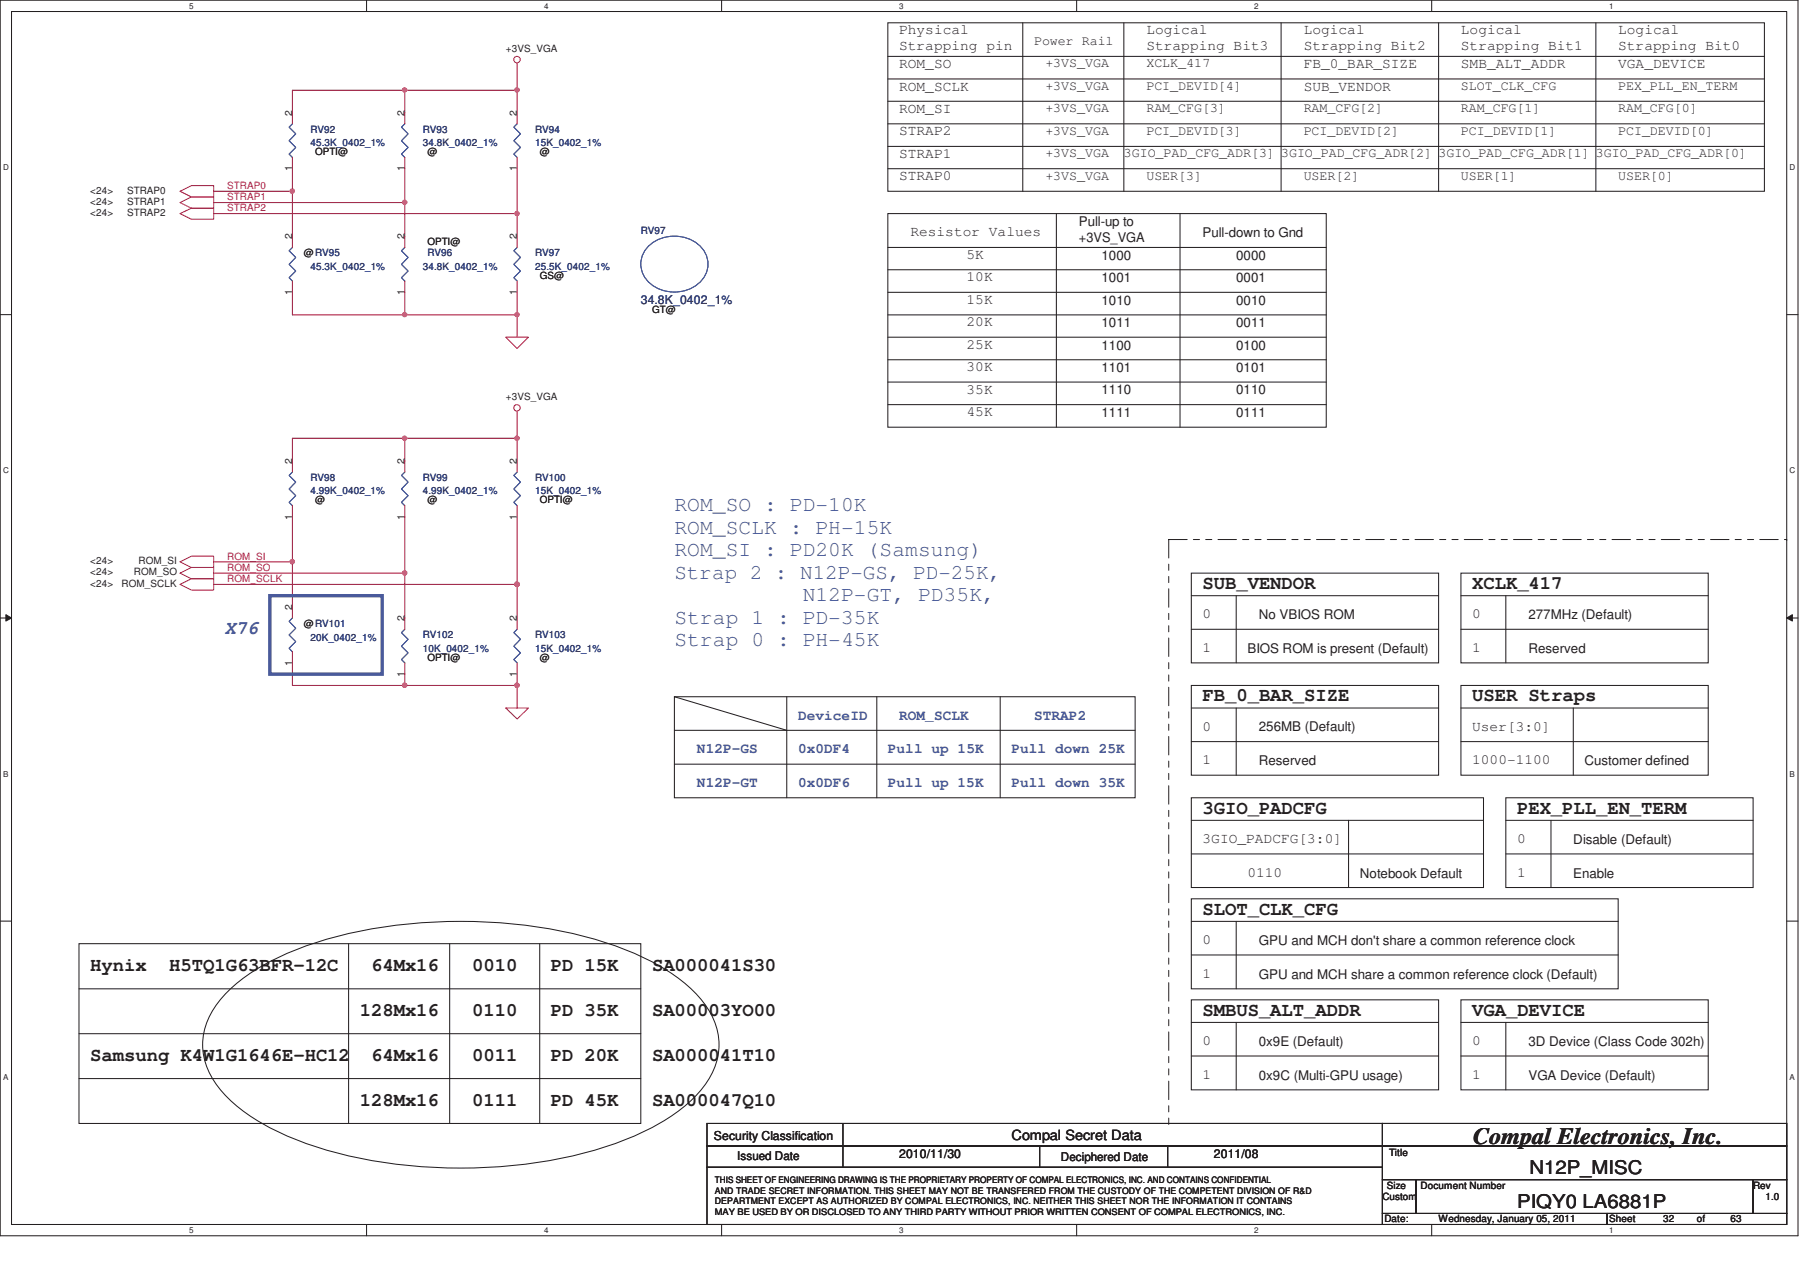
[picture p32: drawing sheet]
<svg xmlns="http://www.w3.org/2000/svg" width="297mm" height="210mm" viewBox="0 0 297 210" stroke-linecap="round" stroke-linejoin="round" font-family="sans-serif">
<defs><g id="words">
<text font-size="3.9" fill="#231f20" x="243.1" y="188.9">Compal Electronics, Inc.</text>
<g font-size="3.5" fill="#3953a4">
<text x="111.3" y="84.4">ROM_SO : PD-10K</text>
<text x="111.3" y="88.1">ROM_SCLK : PH-15K</text>
<text x="111.3" y="91.8">ROM_SI : PD20K (Samsung)</text>
<text x="111.3" y="95.5">Strap 2 : N12P-GS, PD-25K,</text>
<text x="132.5" y="99.3">N12P-GT, PD35K,</text>
<text x="111.3" y="103">Strap 1 : PD-35K</text>
<text x="111.3" y="106.7">Strap 0 : PH-45K</text>
</g>
<g font-size="3.1" fill="#231f20">
<text x="198.5" y="97.2">SUB_VENDOR</text>
<text x="242.9" y="97.2">XCLK_417</text>
<text x="198.5" y="115.8">FB_0_BAR_SIZE</text>
<text x="242.9" y="115.8">USER Straps</text>
<text x="198.5" y="134.3">3GIO_PADCFG</text>
<text x="250.4" y="134.3">PEX_PLL_EN_TERM</text>
<text x="198.5" y="151">SLOT_CLK_CFG</text>
<text x="14.9" y="160.3">Hynix</text>
<text x="27.9" y="160.3">H5TQ1G63BFR-12C</text>
<text x="61.3" y="160.3">64Mx16</text>
<text x="77.9" y="160.3">0010</text>
<text x="90.9" y="160.3">PD 15K</text>
<text x="107.6" y="160.3">SA000041S30</text>
<text x="59.4" y="167.7">128Mx16</text>
<text x="77.9" y="167.7">0110</text>
<text x="90.9" y="167.7">PD 35K</text>
<text x="107.6" y="167.7">SA00003YO00</text>
<text x="198.5" y="167.7">SMBUS_ALT_ADDR</text>
<text x="242.9" y="167.7">VGA_DEVICE</text>
<text x="14.9" y="175.1">Samsung K4W1G1646E-HC12</text>
<text x="61.3" y="175.1">64Mx16</text>
<text x="77.9" y="175.1">0011</text>
<text x="90.9" y="175.1">PD 20K</text>
<text x="107.6" y="175.1">SA000041T10</text>
<text x="59.4" y="182.5">128Mx16</text>
<text x="77.9" y="182.5">0111</text>
<text x="90.9" y="182.5">PD 45K</text>
<text x="107.6" y="182.5">SA000047Q10</text>
<text x="252.4" y="193.8">N12P_MISC</text>
<text x="250.4" y="199.4">PIQY0 LA6881P</text>
</g>
<text font-size="3.1" fill="#3953a4" x="37.1" y="104.7">X76</text>
<g font-size="2.4" fill="#231f20">
<text x="148.4" y="5.7">Physical</text>
<text x="189.2" y="5.7">Logical</text>
<text x="215.1" y="5.7">Logical</text>
<text x="241.1" y="5.7">Logical</text>
<text x="267" y="5.7">Logical</text>
<text x="148.4" y="11.2">ROM_SO</text>
<text x="148.4" y="8.2">Strapping pin</text>
<text x="189.2" y="8.2">Strapping Bit3</text>
<text x="215.1" y="11.2">FB_0_BAR_SIZE</text>
<text x="215.1" y="8.2">Strapping Bit2</text>
<text x="241.1" y="8.2">Strapping Bit1</text>
<text x="241.1" y="11.2">SMB_ALT_ADDR</text>
<text x="267" y="8.2">Strapping Bit0</text>
<text x="267" y="11.2">VGA_DEVICE</text>
<text x="148.4" y="14.9">ROM_SCLK</text>
<text x="215.1" y="14.9">SUB_VENDOR</text>
<text x="148.4" y="22.3">STRAP2</text>
<text x="148.4" y="18.6">ROM_SI</text>
<text x="148.4" y="29.8">STRAP0</text>
<text x="148.4" y="26.1">STRAP1</text>
<text x="150.2" y="39">Resistor Values</text>
<text x="159.5" y="42.8">5K</text>
<text x="159.5" y="46.4">10K</text>
<text x="159.5" y="50.2">15K</text>
<text x="159.5" y="53.9">20K</text>
<text x="159.5" y="57.6">25K</text>
<text x="159.5" y="61.3">30K</text>
<text x="159.5" y="65">35K</text>
<text x="159.5" y="68.7">45K</text>
<text x="198.5" y="102.1">0</text>
<text x="198.5" y="107.7">1</text>
<text x="242.9" y="102.1">0</text>
<text x="242.9" y="107.7">1</text>
<text x="198.5" y="120.6">0</text>
<text x="242.9" y="120.6">User[3:0]</text>
<text x="198.5" y="126.2">1</text>
<text x="242.9" y="126.2">1000-1100</text>
<text x="198.5" y="139.1">3GIO_PADCFG[3:0]</text>
<text x="250.4" y="139.1">0</text>
<text x="205.9" y="144.7">0110</text>
<text x="250.4" y="144.7">1</text>
<text x="198.5" y="155.9">0</text>
<text x="198.5" y="161.4">1</text>
<text x="198.5" y="172.5">0</text>
<text x="242.9" y="172.5">0</text>
<text x="198.5" y="178.1">1</text>
<text x="242.9" y="178.1">1</text>
</g>
<g font-size="2.4" fill="#3953a4">
<text x="131.7" y="118.8">DeviceID</text>
<text x="148.4" y="118.8">ROM_SCLK</text>
<text x="170.6" y="118.8">STRAP2</text>
<text x="115" y="124.4">N12P-GS</text>
<text x="131.7" y="124.4">0x0DF4</text>
<text x="146.5" y="124.4">Pull up 15K</text>
<text x="166.9" y="124.4">Pull down 25K</text>
<text x="115" y="129.9">N12P-GT</text>
<text x="131.7" y="129.9">0x0DF6</text>
<text x="146.5" y="129.9">Pull up 15K</text>
<text x="166.9" y="129.9">Pull down 35K</text>
</g>
<text font-size="2.3" fill="#231f20" x="166.9" y="188.2">Compal Secret Data</text>
<g font-size="2.2" fill="#231f20">
<text x="170.6" y="7.4">Power Rail</text>
<text x="172.5" y="11.1">+3VS_VGA</text>
<text x="189.2" y="11.1">XCLK_417</text>
<text x="172.5" y="14.9">+3VS_VGA</text>
<text x="189.2" y="14.9">PCI_DEVID[4]</text>
<text x="241.1" y="14.9">SLOT_CLK_CFG</text>
<text x="267" y="14.9">PEX_PLL_EN_TERM</text>
<text x="172.5" y="18.5">+3VS_VGA</text>
<text x="172.5" y="22.3">+3VS_VGA</text>
<text x="189.2" y="22.3">PCI_DEVID[3]</text>
<text x="189.2" y="18.5">RAM_CFG[3]</text>
<text x="215.1" y="18.5">RAM_CFG[2]</text>
<text x="215.1" y="22.3">PCI_DEVID[2]</text>
<text x="241.1" y="18.5">RAM_CFG[1]</text>
<text x="241.1" y="22.3">PCI_DEVID[1]</text>
<text x="267" y="22.3">PCI_DEVID[0]</text>
<text x="267" y="18.5">RAM_CFG[0]</text>
<text x="172.5" y="26">+3VS_VGA</text>
<text x="172.5" y="29.7">+3VS_VGA</text>
<text x="185.5" y="26">3GIO_PAD_CFG_ADR[3]</text>
<text x="189.2" y="29.7">USER[3]</text>
<text x="211.4" y="26">3GIO_PAD_CFG_ADR[2] 3GIO_PAD_CFG_ADR[1] 3GIO_PAD_CFG_ADR[0]</text>
<text x="215.1" y="29.7">USER[2]</text>
<text x="241.1" y="29.7">USER[1]</text>
<text x="267" y="29.7">USER[0]</text>
<text x="178.1" y="37.3">Pull-up to</text>
<text x="178.1" y="39.9">+3VS_VGA</text>
<text x="198.5" y="39.2">Pull-down to Gnd</text>
<text x="181.8" y="42.9">1000</text>
<text x="181.8" y="46.6">1001</text>
<text x="204" y="42.9">0000</text>
<text x="204" y="46.6">0001</text>
<text x="181.8" y="50.3">1010</text>
<text x="204" y="50.3">0010</text>
<text x="181.8" y="54">1011</text>
<text x="181.8" y="57.7">1100</text>
<text x="204" y="54">0011</text>
<text x="204" y="57.7">0100</text>
<text x="181.8" y="61.4">1101</text>
<text x="181.8" y="65.1">1110</text>
<text x="204" y="61.4">0101</text>
<text x="204" y="65.1">0110</text>
<text x="181.8" y="68.8">1111</text>
<text x="204" y="68.8">0111</text>
<text x="205.9" y="107.8">BIOS ROM is present (Default)</text>
<text x="207.7" y="102.2">No VBIOS ROM</text>
<text x="252.2" y="102.2">277MHz (Default)</text>
<text x="252.2" y="107.8">Reserved</text>
<text x="207.7" y="120.7">256MB (Default)</text>
<text x="207.7" y="126.3">Reserved</text>
<text x="261.5" y="126.3">Customer defined</text>
<text x="259.6" y="139.3">Disable (Default)</text>
<text x="224.4" y="144.9">Notebook Default</text>
<text x="259.6" y="144.9">Enable</text>
<text x="207.7" y="156">GPU and MCH don't share a common reference clock</text>
<text x="207.7" y="161.5">GPU and MCH share a common reference clock (Default)</text>
<text x="207.7" y="172.7">0x9E (Default)</text>
<text x="252.2" y="172.7">3D Device (Class Code 302h)</text>
<text x="207.7" y="178.2">0x9C (Multi-GPU usage)</text>
<text x="252.2" y="178.2">VGA Device (Default)</text>
</g>
<text font-size="2" fill="#282973" x="105.7" y="50.2">34.8K_0402_1%</text>
<g font-size="2" fill="#231f20">
<text x="117.8" y="188.1">Security Classification</text>
<text x="121.7" y="191.6">Issued Date</text>
<text x="148.4" y="191.1">2010/11/30</text>
<text x="175.1" y="191.7">Deciphered Date</text>
<text x="200.3" y="191.1">2011/08</text>
</g>
<g font-size="1.7" fill="#231f20">
<text x="83.5" y="8.6">+3VS_VGA</text>
<text x="48.2" y="19.1" transform="rotate(-90 48.2 19.1)">2</text>
<text x="66.8" y="19.1" transform="rotate(-90 66.8 19.1)">2</text>
<text x="85.3" y="19.1" transform="rotate(-90 85.3 19.1)">2</text>
<text x="48.2" y="28.3" transform="rotate(-90 48.2 28.3)">1</text>
<text x="52" y="25.7">OPTI@</text>
<text x="66.8" y="28.3" transform="rotate(-90 66.8 28.3)">1</text>
<text x="70.5" y="25.7">@</text>
<text x="85.3" y="28.3" transform="rotate(-90 85.3 28.3)">1</text>
<text x="89.1" y="25.7">@</text>
<text x="14.9" y="32">&lt;24&gt;</text>
<text x="14.9" y="33.8">&lt;24&gt;</text>
<text x="14.9" y="35.6">&lt;24&gt;</text>
<text x="21" y="32">STRAP0</text>
<text x="21" y="33.8">STRAP1</text>
<text x="21" y="35.6">STRAP2</text>
<text x="48.2" y="39.5" transform="rotate(-90 48.2 39.5)">2</text>
<text x="66.8" y="39.5" transform="rotate(-90 66.8 39.5)">2</text>
<text x="70.5" y="40.5">OPTI@</text>
<text x="85.3" y="39.5" transform="rotate(-90 85.3 39.5)">2</text>
<text x="50.1" y="42.3">@RV95</text>
<text x="89.1" y="46">GS@</text>
<text x="48.2" y="48.7" transform="rotate(-90 48.2 48.7)">1</text>
<text x="66.8" y="48.7" transform="rotate(-90 66.8 48.7)">1</text>
<text x="85.3" y="48.7" transform="rotate(-90 85.3 48.7)">1</text>
<text x="107.6" y="51.6">GT@</text>
<text x="83.5" y="66">+3VS_VGA</text>
<text x="48.2" y="76.6" transform="rotate(-90 48.2 76.6)">2</text>
<text x="66.8" y="76.6" transform="rotate(-90 66.8 76.6)">2</text>
<text x="85.3" y="76.6" transform="rotate(-90 85.3 76.6)">2</text>
<text x="52" y="83.1">@</text>
<text x="70.5" y="83.1">@</text>
<text x="89.1" y="83.1">OPTI@</text>
<text x="48.2" y="85.8" transform="rotate(-90 48.2 85.8)">1</text>
<text x="66.8" y="85.8" transform="rotate(-90 66.8 85.8)">1</text>
<text x="85.3" y="85.8" transform="rotate(-90 85.3 85.8)">1</text>
<text x="14.9" y="93.1">&lt;24&gt;</text>
<text x="14.9" y="95">&lt;24&gt;</text>
<text x="22.1" y="95">ROM_SO</text>
<text x="22.9" y="93.1">ROM_SI</text>
<text x="14.9" y="96.9">&lt;24&gt;</text>
<text x="20.1" y="96.9">ROM_SCLK</text>
<text x="48.2" y="100.7" transform="rotate(-90 48.2 100.7)">2</text>
<text x="50.1" y="103.5">@RV101</text>
<text x="66.8" y="102.6" transform="rotate(-90 66.8 102.6)">2</text>
<text x="85.3" y="102.6" transform="rotate(-90 85.3 102.6)">2</text>
<text x="48.2" y="109.9" transform="rotate(-90 48.2 109.9)">1</text>
<text x="66.8" y="111.7" transform="rotate(-90 66.8 111.7)">1</text>
<text x="70.5" y="109.1">OPTI@</text>
<text x="85.3" y="111.7" transform="rotate(-90 85.3 111.7)">1</text>
<text x="89.1" y="109.1">@</text>
<text x="229.2" y="190.8">Title</text>
<text x="228.9" y="196.2">Size</text>
<text x="234.4" y="196.2">Document Number</text>
<text x="289.3" y="196.2">Rev</text>
<text x="228.1" y="198.1">Custom</text>
<text x="228.5" y="201.8">Date:</text>
<text x="237.4" y="201.8">Wednesday, January 05, 2011</text>
<text x="265.6" y="201.8">Sheet</text>
<text x="274.5" y="201.8">32</text>
<text x="280" y="201.8">of</text>
<text x="285.6" y="201.8">63</text>
<text x="291.3" y="198.1">1.0</text>
</g>
<g font-size="1.7" fill="#282973">
<text x="51.2" y="21.9">RV92</text>
<text x="69.8" y="21.9">RV93</text>
<text x="88.3" y="21.9">RV94</text>
<text x="51.2" y="24.2">45.3K_0402_1%</text>
<text x="69.8" y="24.2">34.8K_0402_1%</text>
<text x="88.3" y="24.2">15K_0402_1%</text>
<text x="105.7" y="38.6">RV97</text>
<text x="51.2" y="44.5">45.3K_0402_1%</text>
<text x="69.8" y="44.5">34.8K_0402_1%</text>
<text x="70.5" y="42.3">RV96</text>
<text x="88.3" y="42.3">RV97</text>
<text x="88.3" y="44.5">25.5K_0402_1%</text>
<text x="51.2" y="79.4">RV98</text>
<text x="51.2" y="81.6">4.99K_0402_1%</text>
<text x="69.8" y="79.4">RV99</text>
<text x="69.8" y="81.6">4.99K_0402_1%</text>
<text x="88.3" y="79.4">RV100</text>
<text x="88.3" y="81.6">15K_0402_1%</text>
<text x="51.2" y="105.7">20K_0402_1%</text>
<text x="69.8" y="105.4">RV102</text>
<text x="69.8" y="107.6">10K_0402_1%</text>
<text x="88.3" y="105.4">RV103</text>
<text x="88.3" y="107.6">15K_0402_1%</text>
</g>
<g font-size="1.7" fill="#ed2024">
<text x="37.5" y="31.2">STRAP0</text>
<text x="37.5" y="34.9">STRAP2</text>
<text x="37.5" y="33.1">STRAP1</text>
<text x="37.5" y="92.4">ROM_SI</text>
<text x="37.5" y="94.2">ROM_SO</text>
<text x="37.5" y="96.1">ROM_SCLK</text>
</g>
<g font-size="1.5" fill="#231f20">
<text x="118" y="195.4">THIS SHEET OF ENGINEERING DRAWING IS THE PROPRIETARY PROPERTY OF COMPAL ELECTRONICS, INC. AND CONTAINS CONFIDENTIAL</text>
<text x="118" y="197.1">AND TRADE SECRET INFORMATION. THIS SHEET MAY NOT BE TRANSFERED FROM THE CUSTODY OF THE COMPETENT DIVISION OF R&amp;D</text>
<text x="118" y="198.8">DEPARTMENT EXCEPT AS AUTHORIZED BY COMPAL ELECTRONICS, INC. NEITHER THIS SHEET NOR THE INFORMATION IT CONTAINS</text>
<text x="118" y="200.6">MAY BE USED BY OR DISCLOSED TO ANY THIRD PARTY WITHOUT PRIOR WRITTEN CONSENT OF COMPAL ELECTRONICS, INC.</text>
</g>
<g font-size="1.3" fill="#231f20">
<text x="31.2" y="1.4">5</text>
<text x="89.8" y="1.4">4</text>
<text x="148.4" y="1.4">3</text>
<text x="207" y="1.4">2</text>
<text x="265.6" y="1.4">1</text>
<text x=".5" y="28.1">D</text>
<text x="295.3" y="28.1">D</text>
<text x=".5" y="78.1">C</text>
<text x="295.3" y="78.1">C</text>
<text x=".5" y="128.2">B</text>
<text x="295.3" y="128.2">B</text>
<text x=".5" y="178.3">A</text>
<text x="295.3" y="178.3">A</text>
<text x="31.2" y="203.5">5</text>
<text x="89.8" y="203.5">4</text>
<text x="148.4" y="203.5">3</text>
<text x="207" y="203.5">2</text>
<text x="265.6" y="203.5">1</text>
</g>
</g></defs>
<path d="M0 0h296.7v204h-296.7zM1.9 1.9h292.9v200.2h-292.9z" fill="none" stroke="#231f20" stroke-width=".17"/>
<g fill="#fff">
<path d="M31.2 .3h.7v1.4h-.7z"/>
<path d="M31.2 202.3h.7v1.5h-.7z"/>
</g>
<path d="M60.5 0v1.9M60.5 202.1v1.9" fill="none" stroke="#231f20" stroke-width=".17"/>
<g fill="#fff">
<path d="M89.8 .3h.7v1.4h-.7z"/>
<path d="M89.8 202.3h.7v1.5h-.7z"/>
</g>
<path d="M119.1 0v1.9M119.1 202.1v1.9" fill="none" stroke="#231f20" stroke-width=".17"/>
<g fill="#fff">
<path d="M148.4 .3h.7v1.4h-.7z"/>
<path d="M148.4 202.3h.7v1.5h-.7z"/>
</g>
<path d="M177.7 0v1.9M177.7 202.1v1.9" fill="none" stroke="#231f20" stroke-width=".17"/>
<g fill="#fff">
<path d="M207 .3h.7v1.4h-.7z"/>
<path d="M207 202.3h.7v1.5h-.7z"/>
</g>
<path d="M236.3 0v1.9M236.3 202.1v1.9" fill="none" stroke="#231f20" stroke-width=".17"/>
<g fill="#fff">
<path d="M265.6 .3h.7v1.4h-.7z"/>
<path d="M265.6 202.3h.7v1.5h-.7z"/>
<path d="M.5 26.9h.9v1.5h-.9z"/>
<path d="M295.3 26.9h.9v1.5h-.9z"/>
<path d="M.5 77h.9v1.4h-.9z"/>
<path d="M295.3 77h.9v1.4h-.9z"/>
</g>
<path d="M0 51.9h1.9M294.8 51.9h1.9" fill="none" stroke="#231f20" stroke-width=".17"/>
<g fill="#fff">
<path d="M.5 127h.9v1.5h-.9z"/>
<path d="M295.3 127h.9v1.5h-.9z"/>
</g>
<path d="M0 102h1.9M294.8 102h1.9" fill="none" stroke="#231f20" stroke-width=".17"/>
<path d="M1 101.5l.9 .5-.9 .5z" fill="#231f20"/>
<path d="M1 101.5l.9 .5-.9 .5z" fill="none" stroke="#231f20" stroke-width=".17"/>
<path d="M294.8 102l1-.5v1z" fill="#231f20"/>
<path d="M294.8 102l1-.5v1z" fill="none" stroke="#231f20" stroke-width=".17"/>
<g fill="#fff">
<path d="M.5 177.1h.8v1.5h-.8z"/>
<path d="M295.3 177.1h.8v1.5h-.8z"/>
</g>
<path d="M0 152.1h1.9M294.8 152.1h1.9" fill="none" stroke="#231f20" stroke-width=".17"/>
<path d="M35.3 31.6h13" fill="none" stroke="#7f1442" stroke-width=".17"/>
<circle cx="48.2" cy="31.6" r=".37" fill="#b9529f"/>
<circle cx="48.2" cy="31.6" r=".37" fill="none" stroke="#b9529f" stroke-width=".17"/>
<path d="M35.3 35.3h50" fill="none" stroke="#7f1442" stroke-width=".17"/>
<circle cx="85.3" cy="35.3" r=".36" fill="#b9529f"/>
<circle cx="85.3" cy="35.3" r=".36" fill="none" stroke="#b9529f" stroke-width=".17"/>
<path d="M35.3 33.4h31.5" fill="none" stroke="#7f1442" stroke-width=".17"/>
<circle cx="66.8" cy="33.4" r=".36" fill="#b9529f"/>
<circle cx="66.8" cy="33.4" r=".36" fill="none" stroke="#b9529f" stroke-width=".17"/>
<path d="M48.3 31.6v7.4M66.8 33.4v5.6M85.3 27.9v7.4M48.3 48.3v3.7h18.5M66.8 52h18.5v3.7M66.8 48.3v3.7" fill="none" stroke="#7f1442" stroke-width=".17"/>
<circle cx="85.3" cy="51.9" r=".36" fill="#b9529f"/>
<circle cx="85.3" cy="51.9" r=".36" fill="none" stroke="#b9529f" stroke-width=".17"/>
<circle cx="66.8" cy="51.9" r=".36" fill="#b9529f"/>
<circle cx="66.8" cy="51.9" r=".36" fill="none" stroke="#b9529f" stroke-width=".17"/>
<path d="M66.8 14.9h18.5v3.7M66.8 14.9h-18.5v3.7M66.8 14.9v3.7M66.8 27.9v5.5M85.3 35.3v3.7M85.3 48.3v3.7" fill="none" stroke="#7f1442" stroke-width=".17"/>
<circle cx="85.3" cy="14.9" r=".36" fill="#b9529f"/>
<circle cx="85.3" cy="14.9" r=".36" fill="none" stroke="#b9529f" stroke-width=".17"/>
<circle cx="66.8" cy="14.9" r=".36" fill="#b9529f"/>
<circle cx="66.8" cy="14.9" r=".36" fill="none" stroke="#b9529f" stroke-width=".17"/>
<path d="M35.3 92.7h13" fill="none" stroke="#7f1442" stroke-width=".17"/>
<circle cx="48.2" cy="92.7" r=".37" fill="#b9529f"/>
<circle cx="48.2" cy="92.7" r=".37" fill="none" stroke="#b9529f" stroke-width=".17"/>
<path d="M35.3 96.5h50" fill="none" stroke="#7f1442" stroke-width=".17"/>
<circle cx="85.3" cy="96.4" r=".37" fill="#b9529f"/>
<circle cx="85.3" cy="96.4" r=".37" fill="none" stroke="#b9529f" stroke-width=".17"/>
<path d="M35.3 94.6h31.5" fill="none" stroke="#7f1442" stroke-width=".17"/>
<circle cx="66.8" cy="94.6" r=".37" fill="#b9529f"/>
<circle cx="66.8" cy="94.6" r=".37" fill="none" stroke="#b9529f" stroke-width=".17"/>
<path d="M48.3 85.3v7.4M66.8 85.3v9.3M85.3 85.3v11.2" fill="none" stroke="#7f1442" stroke-width=".17"/>
<circle cx="85.3" cy="96.4" r=".37" fill="#b9529f"/>
<circle cx="85.3" cy="96.4" r=".37" fill="none" stroke="#b9529f" stroke-width=".17"/>
<path d="M48.3 109.4v3.8h18.5M66.8 113.2h18.5v3.7M66.8 111.3v1.9" fill="none" stroke="#7f1442" stroke-width=".17"/>
<circle cx="85.3" cy="113.1" r=".37" fill="#b9529f"/>
<circle cx="85.3" cy="113.1" r=".37" fill="none" stroke="#b9529f" stroke-width=".17"/>
<circle cx="66.8" cy="113.1" r=".37" fill="#b9529f"/>
<circle cx="66.8" cy="113.1" r=".37" fill="none" stroke="#b9529f" stroke-width=".17"/>
<path d="M48.3 72.3v3.8M66.8 72.3h18.5v3.8" fill="none" stroke="#7f1442" stroke-width=".17"/>
<circle cx="85.3" cy="72.3" r=".36" fill="#b9529f"/>
<circle cx="85.3" cy="72.3" r=".36" fill="none" stroke="#b9529f" stroke-width=".17"/>
<circle cx="66.8" cy="72.3" r=".36" fill="#b9529f"/>
<circle cx="66.8" cy="72.3" r=".36" fill="none" stroke="#b9529f" stroke-width=".17"/>
<path d="M85.3 11.2v3.7M48.3 27.9v3.7M48.3 72.3h18.5v3.8M85.3 68.7v3.6M48.3 92.7v7.5M66.8 94.6v7.4M85.3 96.5v5.5M85.3 111.3v1.9" fill="none" stroke="#7f1442" stroke-width=".17"/>
<g fill="none" stroke="#ed2024" stroke-width=".17">
<path d="M48.3 18.6v1.8M66.8 18.6v1.8M85.3 10.4v.8M85.3 18.6v1.8M29.7 31.6l1.9-1h3.7v1.9h-3.7zM29.7 33.4l1.9-.9h3.7v1.9h-3.7zM29.7 35.3l1.9-.9h3.7v1.8h-3.7zM48.3 26v1.9M48.3 39v1.8M66.8 26v1.9M66.8 39v1.8M85.3 26v1.9"/>
<path d="M85.3 39v1.8M48.3 46.4v1.9M66.8 46.4v1.9M83.5 55.7h3.7l-1.9 1.8zM85.3 46.4v1.9M48.3 76.1v1.8M66.8 76.1v1.8M85.3 67.9v.8M85.3 76.1v1.8M29.7 92.7l1.9-.9h3.7v1.9h-3.7zM29.7 94.6l1.9-.9h3.7v1.8h-3.7zM29.7 96.5l1.9-1h3.7v1.9h-3.7z"/>
<path d="M48.3 83.5v1.8M66.8 83.5v1.8M85.3 83.5v1.8M48.3 100.2v1.8M48.3 107.6v1.8M66.8 102v1.9M66.8 109.4v1.9M83.5 116.9h3.7l-1.9 1.8zM85.3 102v1.9M85.3 109.4v1.9"/>
<circle cx="85.3" cy="9.8" r=".54"/>
<circle cx="85.3" cy="67.3" r=".54"/>
</g>
<g fill="none" stroke="#231f20" stroke-width=".17">
<path d="M146.5 3.8h144.7v27.8h-144.7zM146.5 16.7h144.7M146.5 13h144.7M146.5 9.3h144.7M168.8 3.8v27.8M185.5 3.8v27.8M211.4 3.8v27.8M237.4 3.8v27.8M263.4 3.8v27.8M146.5 35.3h72.4v35.2h-72.4zM146.5 27.9h144.7M146.5 24.2h144.7"/>
<path d="M146.5 20.4h144.7M174.3 35.3v35.2M194.7 35.3v35.2M146.5 40.8h72.4M146.5 44.5h72.4M146.5 48.3h72.4M146.5 52h72.4M146.5 55.7h72.4M146.5 59.4h72.4M146.5 63.1h72.4M146.5 66.8h72.4M196.6 94.6h40.8v14.8h-40.8z"/>
<path d="M196.6 98.3h40.8M204 98.3v11.1M241.1 94.6h40.8v14.8h-40.8zM241.1 98.3h40.8M248.5 98.3v11.1M111.3 115h76v16.7h-76zM111.3 115l18.5 5.6M129.8 115v16.7M144.7 115v16.7M165.1 115v16.7M196.6 113.2h40.8v14.8h-40.8zM196.6 103.9h40.8"/>
<path d="M196.6 116.9h40.8M204 116.9v11.1M241.1 113.2h40.8v14.8h-40.8zM241.1 103.9h40.8M241.1 116.9h40.8M259.6 116.9v11.1M111.3 120.6h76M111.3 126.1h76M196.6 131.7h48.2v14.8h-48.2zM196.6 122.4h40.8M196.6 135.4h48.2M222.5 135.4v11.1"/>
<path d="M241.1 122.4h40.8M248.5 131.7h40.8v14.8h-40.8zM248.5 135.4h40.8M255.9 135.4v11.1M13 155.8h92.7v29.7h-92.7zM57.5 155.8v29.7M74.2 155.8v29.7M89.1 155.8v29.7M196.6 148.4h70.4v14.8h-70.4zM196.6 141h48.2M196.6 152.1h70.4M196.6 157.6h70.4"/>
<path d="M204 152.1v11.1M248.5 141h40.8M13 163.2h92.7M13 170.6h92.7M13 178.1h92.7M37.1 164.2a34.7 34.7 0 0 1 14.2-8.3 82.9 82.9 0 0 1 49.4 0 34.8 34.8 0 0 1 14.3 8.3 11.3 11.3 0 0 1 3.2 11.1 16 16 0 0 1-5.9 7.8 45.3 45.3 0 0 1-16.4 7.4 83.5 83.5 0 0 1-44.6-1.5 34.8 34.8 0 0 1-14.2-8.3 11.3 11.3 0 0 1-3.2-11.1 13.7 13.7 0 0 1 3.2-5.4zM196.6 165.1h40.8v14.8h-40.8zM196.6 168.8h40.8M196.6 174.3h40.8M204 168.8v11.1M241.1 165.1h40.8v14.8h-40.8zM241.1 168.8h40.8"/>
<path d="M241.1 174.3h40.8M248.5 168.8v11.1M116.7 185.5h111.4v3.7h-111.4zM116.7 189.2h111.4v3.5h-111.4zM116.7 192.7h111.4v9.4h-111.4zM139.1 185.5v7.2M171.6 189.2v3.5M192.7 189.2v3.5M228.1 185.5h66.7v3.7h-66.7zM228.1 189.2h66.7v5.5h-66.7zM228.1 194.7h5.6v5.6h-5.6zM233.7 194.7h55.6v5.6h-55.6z"/>
<path d="M289.3 194.7h5.5v5.6h-5.5zM228.1 200.3h37.1v1.8h-37.1zM265.2 200.3h29.6v1.8h-29.6z"/>
</g>
<path d="M44.5 98.3h18.6v13h-18.6z" fill="none" stroke="#3953a4" stroke-width=".55"/>
<path d="M192.9 89.1h101.9M192.9 89.1v96.4M294.8 89.1h.1M192.9 185.5h.1" fill="none" stroke="#231f20" stroke-width=".17" stroke-dasharray="3 1 1 1 1 1"/>
<g fill="none" stroke="#3953a4" stroke-width=".17">
<path d="M48.3 20.4l-.6 .6 1.1 1.1-1.1 1.1 1.1 1.1-1.1 1.1 .6 .6M66.8 20.4l-.6 .6 1.1 1.1-1.1 1.1 1.1 1.1-1.1 1.1 .6 .6M85.3 20.4l-.5 .6 1.1 1.1-1.1 1.1 1.1 1.1-1.1 1.1 .5 .6M48.3 40.8l-.6 .6 1.1 1.1-1.1 1.1 1.1 1.1-1.1 1.1 .6 .6M66.8 40.8l-.6 .6 1.1 1.1-1.1 1.1 1.1 1.1-1.1 1.1 .6 .6M85.3 40.8l-.5 .6 1.1 1.1-1.1 1.1 1.1 1.1-1.1 1.1 .5 .6M107 40.6a6.3 6.3 0 0 1 9.1 .7 4.2 4.2 0 0 1-2 6.3 6 6 0 0 1-8-2.4 4.1 4.1 0 0 1 .9-4.6zM48.3 77.9l-.6 .6 1.1 1.1-1.1 1.1 1.1 1.1-1.1 1.1 .6 .6M66.8 77.9l-.6 .6 1.1 1.1-1.1 1.1 1.1 1.1-1.1 1.1 .6 .6M85.3 77.9l-.5 .6 1.1 1.1-1.1 1.1 1.1 1.1-1.1 1.1 .5 .6M48.3 102l-.6 .6 1.1 1.1-1.1 1.1 1.1 1.1-1.1 1.1 .6 .6M66.8 103.9l-.6 .5 1.1 1.1-1.1 1.2 1.1 1.1-1.1 1.1 .6 .5"/>
<path d="M85.3 103.9l-.5 .5 1.1 1.1-1.1 1.2 1.1 1.1-1.1 1.1 .5 .5"/>
</g>
<circle cx="48.2" cy="31.6" r=".37" fill="#b9529f"/>
<circle cx="48.2" cy="31.6" r=".37" fill="none" stroke="#b9529f" stroke-width=".17"/>
<circle cx="85.3" cy="35.3" r=".36" fill="#b9529f"/>
<circle cx="85.3" cy="35.3" r=".36" fill="none" stroke="#b9529f" stroke-width=".17"/>
<circle cx="66.8" cy="33.4" r=".36" fill="#b9529f"/>
<circle cx="66.8" cy="33.4" r=".36" fill="none" stroke="#b9529f" stroke-width=".17"/>
<circle cx="85.3" cy="51.9" r=".36" fill="#b9529f"/>
<circle cx="85.3" cy="51.9" r=".36" fill="none" stroke="#b9529f" stroke-width=".17"/>
<circle cx="66.8" cy="51.9" r=".36" fill="#b9529f"/>
<circle cx="66.8" cy="51.9" r=".36" fill="none" stroke="#b9529f" stroke-width=".17"/>
<circle cx="85.3" cy="14.9" r=".36" fill="#b9529f"/>
<circle cx="85.3" cy="14.9" r=".36" fill="none" stroke="#b9529f" stroke-width=".17"/>
<circle cx="66.8" cy="14.9" r=".36" fill="#b9529f"/>
<circle cx="66.8" cy="14.9" r=".36" fill="none" stroke="#b9529f" stroke-width=".17"/>
<circle cx="48.2" cy="92.7" r=".37" fill="#b9529f"/>
<circle cx="48.2" cy="92.7" r=".37" fill="none" stroke="#b9529f" stroke-width=".17"/>
<circle cx="85.3" cy="96.4" r=".37" fill="#b9529f"/>
<circle cx="85.3" cy="96.4" r=".37" fill="none" stroke="#b9529f" stroke-width=".17"/>
<circle cx="66.8" cy="94.6" r=".37" fill="#b9529f"/>
<circle cx="66.8" cy="94.6" r=".37" fill="none" stroke="#b9529f" stroke-width=".17"/>
<circle cx="85.3" cy="96.4" r=".37" fill="#b9529f"/>
<circle cx="85.3" cy="96.4" r=".37" fill="none" stroke="#b9529f" stroke-width=".17"/>
<circle cx="85.3" cy="113.1" r=".37" fill="#b9529f"/>
<circle cx="85.3" cy="113.1" r=".37" fill="none" stroke="#b9529f" stroke-width=".17"/>
<circle cx="66.8" cy="113.1" r=".37" fill="#b9529f"/>
<circle cx="66.8" cy="113.1" r=".37" fill="none" stroke="#b9529f" stroke-width=".17"/>
<circle cx="85.3" cy="72.3" r=".36" fill="#b9529f"/>
<circle cx="85.3" cy="72.3" r=".36" fill="none" stroke="#b9529f" stroke-width=".17"/>
<circle cx="66.8" cy="72.3" r=".36" fill="#b9529f"/>
<circle cx="66.8" cy="72.3" r=".36" fill="none" stroke="#b9529f" stroke-width=".17"/>
<use href="#words"/>
</svg>
